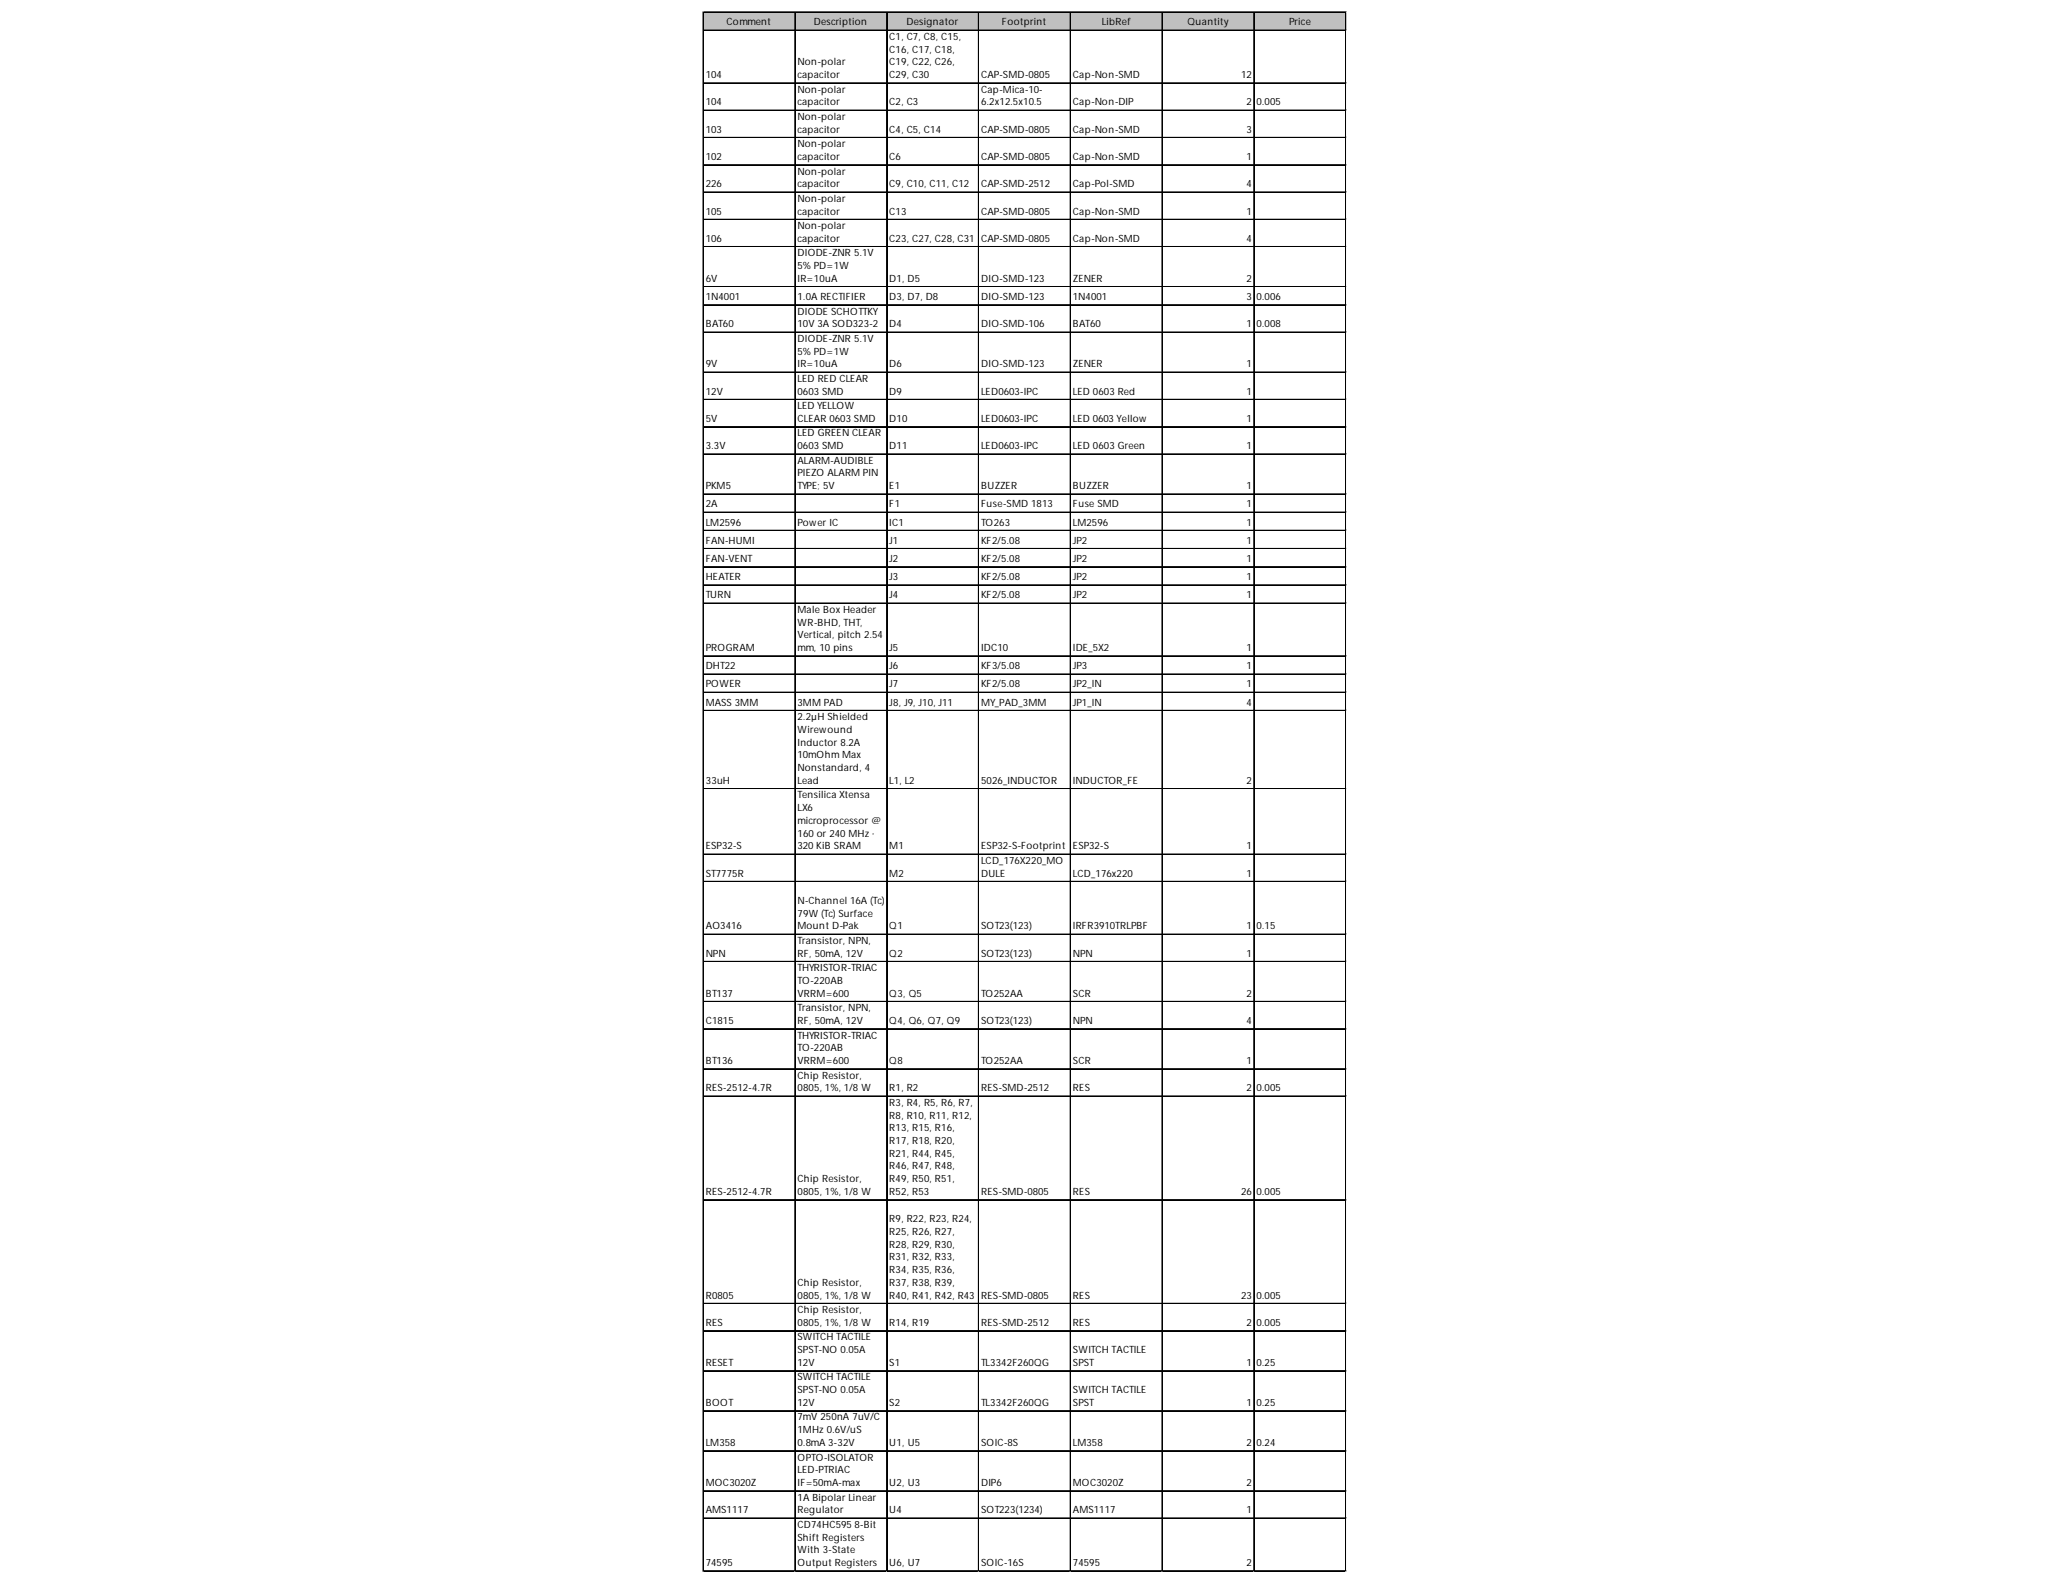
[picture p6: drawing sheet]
<svg xmlns="http://www.w3.org/2000/svg" width="279mm" height="216mm" viewBox="0 0 279 216" stroke-linecap="round" stroke-linejoin="round" font-family="sans-serif">
<defs><g id="words">
<g font-size="1.4">
<text x="98.9" y="3.5">Comment</text>
<text x="110.8" y="3.5">Description</text>
<text x="121.1" y="5.4">C1, C7, C8, C15,</text>
<text x="123.4" y="3.5">Designator</text>
<text x="136.4" y="3.5">Footprint</text>
<text x="150" y="3.5">LibRef</text>
<text x="161.7" y="3.5">Quantity</text>
<text x="175.5" y="3.5">Price</text>
<text x="96.1" y="10.6">104</text>
<text x="108.6" y="8.9">Non-polar</text>
<text x="108.6" y="10.6">capacitor</text>
<text x="121.1" y="7.2">C16, C17, C18,</text>
<text x="121.1" y="8.9">C19, C22, C26,</text>
<text x="121.1" y="10.6">C29, C30</text>
<text x="133.6" y="10.6">CAP-SMD-0805</text>
<text x="146.1" y="10.6">Cap-Non-SMD</text>
<text x="169" y="10.6">12</text>
<text x="96.1" y="14.3">104</text>
<text x="108.6" y="12.6">Non-polar</text>
<text x="108.6" y="14.3">capacitor</text>
<text x="108.6" y="16.3">Non-polar</text>
<text x="121.1" y="14.3">C2, C3</text>
<text x="133.6" y="12.6">Cap-Mica-10-</text>
<text x="133.6" y="14.3">6.2x12.5x10.5</text>
<text x="146.1" y="14.3">Cap-Non-DIP</text>
<text x="169.7" y="14.3">2</text>
<text x="171.1" y="14.3">0.005</text>
<text x="96.1" y="18.1">103</text>
<text x="96.1" y="21.8">102</text>
<text x="108.6" y="18.1">capacitor</text>
<text x="108.6" y="20">Non-polar</text>
<text x="108.6" y="21.8">capacitor</text>
<text x="108.6" y="23.8">Non-polar</text>
<text x="121.1" y="18.1">C4, C5, C14</text>
<text x="121.1" y="21.8">C6</text>
<text x="133.6" y="18.1">CAP-SMD-0805</text>
<text x="133.6" y="21.8">CAP-SMD-0805</text>
<text x="146.1" y="18.1">Cap-Non-SMD</text>
<text x="146.1" y="21.8">Cap-Non-SMD</text>
<text x="169.7" y="18.1">3</text>
<text x="169.7" y="21.8">1</text>
<text x="96.1" y="25.5">226</text>
<text x="96.1" y="29.2">105</text>
<text x="108.6" y="25.5">capacitor</text>
<text x="108.6" y="27.5">Non-polar</text>
<text x="108.6" y="29.2">capacitor</text>
<text x="121.1" y="25.5">C9, C10, C11, C12</text>
<text x="121.1" y="29.2">C13</text>
<text x="133.6" y="25.5">CAP-SMD-2512</text>
<text x="133.6" y="29.2">CAP-SMD-0805</text>
<text x="146.1" y="25.5">Cap-Pol-SMD</text>
<text x="146.1" y="29.2">Cap-Non-SMD</text>
<text x="169.7" y="25.5">4</text>
<text x="169.7" y="29.2">1</text>
<text x="96.1" y="32.9">106</text>
<text x="108.6" y="31.2">Non-polar</text>
<text x="108.6" y="32.9">capacitor</text>
<text x="108.6" y="34.9">DIODE-ZNR 5.1V</text>
<text x="121.1" y="32.9">C23, C27, C28, C31</text>
<text x="133.6" y="32.9">CAP-SMD-0805</text>
<text x="146.1" y="32.9">Cap-Non-SMD</text>
<text x="169.7" y="32.9">4</text>
<text x="96.1" y="38.4">6V</text>
<text x="96.1" y="40.8">1N4001</text>
<text x="108.6" y="36.6">5% PD=1W</text>
<text x="108.6" y="38.4">IR=10uA</text>
<text x="108.6" y="40.8">1.0A RECTIFIER</text>
<text x="121.1" y="38.4">D1, D5</text>
<text x="121.1" y="40.8">D3, D7, D8</text>
<text x="133.6" y="38.4">DIO-SMD-123</text>
<text x="133.6" y="40.8">DIO-SMD-123</text>
<text x="146.1" y="38.4">ZENER</text>
<text x="146.1" y="40.8">1N4001</text>
<text x="169.7" y="38.4">2</text>
<text x="169.7" y="40.8">3</text>
<text x="171.1" y="40.8">0.006</text>
<text x="96.1" y="44.6">BAT60</text>
<text x="108.6" y="42.8">DIODE SCHOTTKY</text>
<text x="108.6" y="44.6">10V 3A SOD323-2</text>
<text x="108.6" y="46.5">DIODE-ZNR 5.1V</text>
<text x="121.1" y="44.6">D4</text>
<text x="133.6" y="44.6">DIO-SMD-106</text>
<text x="146.1" y="44.6">BAT60</text>
<text x="169.7" y="44.6">1</text>
<text x="171.1" y="44.6">0.008</text>
<text x="96.1" y="50">9V</text>
<text x="96.1" y="53.7">12V</text>
<text x="108.6" y="48.3">5% PD=1W</text>
<text x="108.6" y="50">IR=10uA</text>
<text x="108.6" y="52">LED RED CLEAR</text>
<text x="108.6" y="53.7">0603 SMD</text>
<text x="121.1" y="50">D6</text>
<text x="121.1" y="53.7">D9</text>
<text x="133.6" y="50">DIO-SMD-123</text>
<text x="133.6" y="53.7">LED0603-IPC</text>
<text x="146.1" y="50">ZENER</text>
<text x="146.1" y="53.7">LED 0603 Red</text>
<text x="169.7" y="50">1</text>
<text x="169.7" y="53.7">1</text>
<text x="96.1" y="57.4">5V</text>
<text x="108.6" y="55.7">LED YELLOW</text>
<text x="108.6" y="57.4">CLEAR 0603 SMD</text>
<text x="108.6" y="59.4">LED GREEN CLEAR</text>
<text x="121.1" y="57.4">D10</text>
<text x="133.6" y="57.4">LED0603-IPC</text>
<text x="146.1" y="57.4">LED 0603 Yellow</text>
<text x="169.7" y="57.4">1</text>
<text x="96.1" y="61.1">3.3V</text>
<text x="108.6" y="61.1">0603 SMD</text>
<text x="108.6" y="63.1">ALARM-AUDIBLE</text>
<text x="108.6" y="64.9">PIEZO ALARM PIN</text>
<text x="121.1" y="61.1">D11</text>
<text x="133.6" y="61.1">LED0603-IPC</text>
<text x="146.1" y="61.1">LED 0603 Green</text>
<text x="169.7" y="61.1">1</text>
<text x="96.1" y="66.6">PKM5</text>
<text x="96.1" y="69.1">2A</text>
<text x="96.1" y="71.5">LM2596</text>
<text x="108.6" y="66.6">TYPE; 5V</text>
<text x="108.6" y="71.5">Power IC</text>
<text x="121.1" y="66.6">E1</text>
<text x="121.1" y="69.1">F1</text>
<text x="121.1" y="71.5">IC1</text>
<text x="133.6" y="66.6">BUZZER</text>
<text x="133.6" y="69.1">Fuse-SMD 1813</text>
<text x="133.6" y="71.5">TO263</text>
<text x="146.1" y="66.6">BUZZER</text>
<text x="146.1" y="69.1">Fuse SMD</text>
<text x="146.1" y="71.5">LM2596</text>
<text x="169.7" y="66.6">1</text>
<text x="169.7" y="69.1">1</text>
<text x="169.7" y="71.5">1</text>
<text x="96.1" y="74">FAN-HUMI</text>
<text x="96.1" y="76.5">FAN-VENT</text>
<text x="121.1" y="74">J1</text>
<text x="121.1" y="76.5">J2</text>
<text x="133.6" y="74">KF2/5.08</text>
<text x="133.6" y="76.5">KF2/5.08</text>
<text x="146.1" y="74">JP2</text>
<text x="146.1" y="76.5">JP2</text>
<text x="169.7" y="74">1</text>
<text x="169.7" y="76.5">1</text>
<text x="96.1" y="79">HEATER</text>
<text x="96.1" y="81.4">TURN</text>
<text x="108.6" y="83.4">Male Box Header</text>
<text x="121.1" y="79">J3</text>
<text x="121.1" y="81.4">J4</text>
<text x="133.6" y="79">KF2/5.08</text>
<text x="133.6" y="81.4">KF2/5.08</text>
<text x="146.1" y="79">JP2</text>
<text x="146.1" y="81.4">JP2</text>
<text x="169.7" y="79">1</text>
<text x="169.7" y="81.4">1</text>
<text x="96.1" y="88.6">PROGRAM</text>
<text x="108.6" y="85.2">WR-BHD, THT,</text>
<text x="108.6" y="86.9">Vertical, pitch 2.54</text>
<text x="108.6" y="88.6">mm, 10 pins</text>
<text x="121.1" y="88.6">J5</text>
<text x="133.6" y="88.6">IDC10</text>
<text x="146.1" y="88.6">IDE_5X2</text>
<text x="169.7" y="88.6">1</text>
<text x="96.1" y="91.1">DHT22</text>
<text x="96.1" y="93.6">POWER</text>
<text x="121.1" y="91.1">J6</text>
<text x="121.1" y="93.6">J7</text>
<text x="133.6" y="91.1">KF3/5.08</text>
<text x="133.6" y="93.6">KF2/5.08</text>
<text x="146.1" y="91.1">JP3</text>
<text x="146.1" y="93.6">JP2_IN</text>
<text x="169.7" y="91.1">1</text>
<text x="169.7" y="93.6">1</text>
<text x="96.1" y="96.1">MASS 3MM</text>
<text x="108.6" y="96.1">3MM PAD</text>
<text x="108.6" y="98">2.2µH Shielded</text>
<text x="108.6" y="99.8">Wirewound</text>
<text x="108.6" y="101.5">Inductor 8.2A</text>
<text x="121.1" y="96.1">J8, J9, J10, J11</text>
<text x="133.6" y="96.1">MY_PAD_3MM</text>
<text x="146.1" y="96.1">JP1_IN</text>
<text x="169.7" y="96.1">4</text>
<text x="96.1" y="106.7">33uH</text>
<text x="108.6" y="103.2">10mOhm Max</text>
<text x="108.6" y="105">Nonstandard, 4</text>
<text x="108.6" y="106.7">Lead</text>
<text x="121.1" y="106.7">L1, L2</text>
<text x="133.6" y="106.7">5026_INDUCTOR</text>
<text x="146.1" y="106.7">INDUCTOR_FE</text>
<text x="169.7" y="106.7">2</text>
<text x="108.6" y="108.7">Tensilica Xtensa</text>
<text x="108.6" y="110.4">LX6</text>
<text x="108.6" y="112.2">microprocessor @</text>
<text x="108.6" y="113.9">160 or 240 MHz ·</text>
<text x="96.1" y="115.6">ESP32-S</text>
<text x="96.1" y="119.3">ST7775R</text>
<text x="108.6" y="115.6">320 KiB SRAM</text>
<text x="121.1" y="115.6">M1</text>
<text x="121.1" y="119.3">M2</text>
<text x="133.6" y="115.6">ESP32-S-Footprint</text>
<text x="133.6" y="117.6">LCD_176X220_MO</text>
<text x="133.6" y="119.3">DULE</text>
<text x="146.1" y="115.6">ESP32-S</text>
<text x="146.1" y="119.3">LCD_176x220</text>
<text x="169.7" y="115.6">1</text>
<text x="169.7" y="119.3">1</text>
<text x="108.6" y="123">N-Channel 16A (Tc)</text>
<text x="108.6" y="124.8">79W (Tc) Surface</text>
<text x="96.1" y="126.5">AO3416</text>
<text x="96.1" y="130.2">NPN</text>
<text x="108.6" y="126.5">Mount D-Pak</text>
<text x="108.6" y="128.5">Transistor, NPN,</text>
<text x="108.6" y="130.2">RF, 50mA, 12V</text>
<text x="121.1" y="126.5">Q1</text>
<text x="121.1" y="130.2">Q2</text>
<text x="133.6" y="126.5">SOT23(123)</text>
<text x="133.6" y="130.2">SOT23(123)</text>
<text x="146.1" y="126.5">IRFR3910TRLPBF</text>
<text x="146.1" y="130.2">NPN</text>
<text x="169.7" y="126.5">1</text>
<text x="169.7" y="130.2">1</text>
<text x="171.1" y="126.5">0.15</text>
<text x="96.1" y="135.7">BT137</text>
<text x="108.6" y="132.2">THYRISTOR-TRIAC</text>
<text x="108.6" y="133.9">TO-220AB</text>
<text x="108.6" y="135.7">VRRM=600</text>
<text x="108.6" y="137.7">Transistor, NPN,</text>
<text x="121.1" y="135.7">Q3, Q5</text>
<text x="133.6" y="135.7">TO252AA</text>
<text x="146.1" y="135.7">SCR</text>
<text x="169.7" y="135.7">2</text>
<text x="96.1" y="139.4">C1815</text>
<text x="108.6" y="139.4">RF, 50mA, 12V</text>
<text x="108.6" y="141.4">THYRISTOR-TRIAC</text>
<text x="108.6" y="143.1">TO-220AB</text>
<text x="121.1" y="139.4">Q4, Q6, Q7, Q9</text>
<text x="133.6" y="139.4">SOT23(123)</text>
<text x="146.1" y="139.4">NPN</text>
<text x="169.7" y="139.4">4</text>
<text x="96.1" y="144.8">BT136</text>
<text x="96.1" y="148.6">RES-2512-4.7R</text>
<text x="108.6" y="144.8">VRRM=600</text>
<text x="108.6" y="146.8">Chip Resistor,</text>
<text x="108.6" y="148.6">0805, 1%, 1/8 W</text>
<text x="121.1" y="144.8">Q8</text>
<text x="121.1" y="148.6">R1, R2</text>
<text x="133.6" y="144.8">TO252AA</text>
<text x="133.6" y="148.6">RES-SMD-2512</text>
<text x="146.1" y="144.8">SCR</text>
<text x="146.1" y="148.6">RES</text>
<text x="169.7" y="144.8">1</text>
<text x="169.7" y="148.6">2</text>
<text x="171.1" y="148.6">0.005</text>
<text x="121.1" y="150.5">R3, R4, R5, R6, R7,</text>
<text x="121.1" y="152.3">R8, R10, R11, R12,</text>
<text x="121.1" y="154">R13, R15, R16,</text>
<text x="121.1" y="155.7">R17, R18, R20,</text>
<text x="108.6" y="160.9">Chip Resistor,</text>
<text x="121.1" y="157.5">R21, R44, R45,</text>
<text x="121.1" y="159.2">R46, R47, R48,</text>
<text x="121.1" y="160.9">R49, R50, R51,</text>
<text x="96.1" y="162.7">RES-2512-4.7R</text>
<text x="108.6" y="162.7">0805, 1%, 1/8 W</text>
<text x="121.1" y="162.7">R52, R53</text>
<text x="121.1" y="166.4">R9, R22, R23, R24,</text>
<text x="133.6" y="162.7">RES-SMD-0805</text>
<text x="146.1" y="162.7">RES</text>
<text x="169" y="162.7">26</text>
<text x="171.1" y="162.7">0.005</text>
<text x="121.1" y="168.1">R25, R26, R27,</text>
<text x="121.1" y="169.8">R28, R29, R30,</text>
<text x="121.1" y="171.6">R31, R32, R33,</text>
<text x="121.1" y="173.3">R34, R35, R36,</text>
<text x="96.1" y="176.8">R0805</text>
<text x="108.6" y="175">Chip Resistor,</text>
<text x="108.6" y="176.8">0805, 1%, 1/8 W</text>
<text x="108.6" y="178.8">Chip Resistor,</text>
<text x="121.1" y="175">R37, R38, R39,</text>
<text x="121.1" y="176.8">R40, R41, R42, R43</text>
<text x="133.6" y="176.8">RES-SMD-0805</text>
<text x="146.1" y="176.8">RES</text>
<text x="169" y="176.8">23</text>
<text x="171.1" y="176.8">0.005</text>
<text x="96.1" y="180.5">RES</text>
<text x="96.1" y="185.9">RESET</text>
<text x="108.6" y="180.5">0805, 1%, 1/8 W</text>
<text x="108.6" y="182.5">SWITCH TACTILE</text>
<text x="108.6" y="184.2">SPST-NO 0.05A</text>
<text x="108.6" y="185.9">12V</text>
<text x="121.1" y="180.5">R14, R19</text>
<text x="121.1" y="185.9">S1</text>
<text x="133.6" y="180.5">RES-SMD-2512</text>
<text x="133.6" y="185.9">TL3342F260QG</text>
<text x="146.1" y="180.5">RES</text>
<text x="146.1" y="184.2">SWITCH TACTILE</text>
<text x="146.1" y="185.9">SPST</text>
<text x="169.7" y="180.5">2</text>
<text x="169.7" y="185.9">1</text>
<text x="171.1" y="180.5">0.005</text>
<text x="171.1" y="185.9">0.25</text>
<text x="96.1" y="191.4">BOOT</text>
<text x="108.6" y="187.9">SWITCH TACTILE</text>
<text x="108.6" y="189.7">SPST-NO 0.05A</text>
<text x="108.6" y="191.4">12V</text>
<text x="121.1" y="191.4">S2</text>
<text x="133.6" y="191.4">TL3342F260QG</text>
<text x="146.1" y="189.7">SWITCH TACTILE</text>
<text x="146.1" y="191.4">SPST</text>
<text x="169.7" y="191.4">1</text>
<text x="171.1" y="191.4">0.25</text>
<text x="96.1" y="196.8">LM358</text>
<text x="108.6" y="193.4">7mV 250nA 7uV/C</text>
<text x="108.6" y="195.1">1MHz 0.6V/uS</text>
<text x="108.6" y="196.8">0.8mA 3-32V</text>
<text x="121.1" y="196.8">U1, U5</text>
<text x="133.6" y="196.8">SOIC-8S</text>
<text x="146.1" y="196.8">LM358</text>
<text x="169.7" y="196.8">2</text>
<text x="171.1" y="196.8">0.24</text>
<text x="96.1" y="202.3">MOC3020Z</text>
<text x="108.6" y="198.8">OPTO-ISOLATOR</text>
<text x="108.6" y="200.5">LED-PTRIAC</text>
<text x="108.6" y="202.3">IF=50mA-max</text>
<text x="121.1" y="202.3">U2, U3</text>
<text x="133.6" y="202.3">DIP6</text>
<text x="146.1" y="202.3">MOC3020Z</text>
<text x="169.7" y="202.3">2</text>
<text x="96.1" y="206">AMS1117</text>
<text x="108.6" y="204.3">1A Bipolar Linear</text>
<text x="108.6" y="206">Regulator</text>
<text x="108.6" y="208">CD74HC595 8-Bit</text>
<text x="108.6" y="209.7">Shift Registers</text>
<text x="121.1" y="206">U4</text>
<text x="133.6" y="206">SOT223(1234)</text>
<text x="146.1" y="206">AMS1117</text>
<text x="169.7" y="206">1</text>
<text x="96.1" y="213.2">74595</text>
<text x="108.6" y="211.4">With 3-State</text>
<text x="108.6" y="213.2">Output Registers</text>
<text x="121.1" y="213.2">U6, U7</text>
<text x="133.6" y="213.2">SOIC-16S</text>
<text x="146.1" y="213.2">74595</text>
<text x="169.7" y="213.2">2</text>
</g>
</g></defs>
<path d="M95.8 1.7h87.5v2.5h-87.5z" fill="#c0c0c0"/>
<g fill="none" stroke="#000" stroke-width=".14">
<path d="M95.7 1.6v212.3M95.8 1.6v212.3M95.8 1.6h87.5M95.8 1.7h87.5M95.8 4.1h87.5M95.8 11.3h87.5M95.8 15h87.5M95.8 18.7h87.5M95.8 18.8h87.5M108.2 1.7v212.2M108.3 1.7v212.2M120.7 1.7v212.2"/>
<path d="M120.8 1.7v212.2M133.2 1.7v212.2M133.3 1.7v212.2M145.7 1.7v212.2M145.8 1.7v212.2M158.2 1.7v212.2M158.3 1.7v212.2M170.7 1.7v212.2M170.8 1.7v212.2M183.2 1.7v212.2M183.3 1.7v212.2M95.8 22.4h87.5"/>
<path d="M95.8 22.5h87.5M95.8 26.1h87.5M95.8 26.2h87.5M95.8 29.8h87.5M95.8 29.9h87.5M95.8 33.6h87.5M95.8 39h87.5M95.8 39.1h87.5M95.8 41.5h87.5M95.8 45.2h87.5M95.8 45.3h87.5M95.8 50.6h87.5"/>
<path d="M95.8 50.7h87.5M95.8 54.4h87.5M95.8 58.1h87.5M95.8 61.8h87.5M95.8 67.2h87.5M95.8 67.3h87.5M95.8 69.7h87.5M95.8 69.8h87.5M95.8 72.2h87.5M95.8 74.7h87.5M95.8 77.1h87.5M95.8 77.2h87.5"/>
<path d="M95.8 79.6h87.5M95.8 79.7h87.5M95.8 82.1h87.5M95.8 89.3h87.5M95.8 91.7h87.5M95.8 91.8h87.5M95.8 94.2h87.5M95.8 94.3h87.5M95.8 96.7h87.5M95.8 96.8h87.5M95.8 107.3h87.5M95.8 107.4h87.5"/>
<path d="M95.8 116.3h87.5M95.8 120h87.5M95.8 127.1h87.5M95.8 127.2h87.5M95.8 130.9h87.5M95.8 136.3h87.5M95.8 136.4h87.5M95.8 140h87.5M95.8 140.1h87.5M95.8 145.5h87.5M95.8 149.2h87.5M95.8 163.3h87.5"/>
<path d="M95.8 163.4h87.5M95.8 177.4h87.5M95.8 177.5h87.5M95.8 181.1h87.5M95.8 181.2h87.5M95.8 186.6h87.5M95.8 192h87.5M95.8 192.1h87.5M95.8 197.5h87.5M95.8 202.9h87.5M95.8 203h87.5M95.8 206.6h87.5"/>
<path d="M95.8 206.7h87.5M95.8 213.8h87.5M95.8 213.9h87.5"/>
</g>
<path d="M95.7 213.9v.1" fill="none" stroke="#d4d4d4" stroke-width=".14"/>
<path d="M95.7 213.9l.1 .1z" fill="#d4d4d4"/>
<path d="M108.2 213.9v.1" fill="none" stroke="#d4d4d4" stroke-width=".14"/>
<path d="M108.2 213.9l.1 .1z" fill="#d4d4d4"/>
<path d="M120.7 213.9v.1" fill="none" stroke="#d4d4d4" stroke-width=".14"/>
<path d="M120.7 213.9l.1 .1z" fill="#d4d4d4"/>
<path d="M133.2 213.9v.1" fill="none" stroke="#d4d4d4" stroke-width=".14"/>
<path d="M133.2 213.9l.1 .1z" fill="#d4d4d4"/>
<path d="M145.7 213.9v.1" fill="none" stroke="#d4d4d4" stroke-width=".14"/>
<path d="M145.7 213.9l.1 .1z" fill="#d4d4d4"/>
<path d="M158.2 213.9v.1" fill="none" stroke="#d4d4d4" stroke-width=".14"/>
<path d="M158.2 213.9l.1 .1z" fill="#d4d4d4"/>
<path d="M170.7 213.9v.1" fill="none" stroke="#d4d4d4" stroke-width=".14"/>
<path d="M170.7 213.9l.1 .1z" fill="#d4d4d4"/>
<path d="M183.2 213.9v.1" fill="none" stroke="#d4d4d4" stroke-width=".14"/>
<path d="M183.2 213.9l.1 .1z" fill="#d4d4d4"/>
<path d="M183.3 1.6h.1" fill="none" stroke="#d4d4d4" stroke-width=".14"/>
<path d="M183.3 1.6l.1 .1z" fill="#d4d4d4"/>
<path d="M183.3 4.1h.1" fill="none" stroke="#d4d4d4" stroke-width=".14"/>
<path d="M183.3 4.1l.1 .1z" fill="#d4d4d4"/>
<path d="M183.3 11.3h.1" fill="none" stroke="#d4d4d4" stroke-width=".14"/>
<path d="M183.3 11.3l.1 .1z" fill="#d4d4d4"/>
<path d="M183.3 15h.1" fill="none" stroke="#d4d4d4" stroke-width=".14"/>
<path d="M183.3 15l.1 .1z" fill="#d4d4d4"/>
<path d="M183.3 18.7h.1" fill="none" stroke="#d4d4d4" stroke-width=".14"/>
<path d="M183.3 18.7l.1 .1z" fill="#d4d4d4"/>
<path d="M183.3 22.4h.1" fill="none" stroke="#d4d4d4" stroke-width=".14"/>
<path d="M183.3 22.4l.1 .1z" fill="#d4d4d4"/>
<path d="M183.3 26.1h.1" fill="none" stroke="#d4d4d4" stroke-width=".14"/>
<path d="M183.3 26.1l.1 .1z" fill="#d4d4d4"/>
<path d="M183.3 29.8h.1" fill="none" stroke="#d4d4d4" stroke-width=".14"/>
<path d="M183.3 29.8l.1 .2z" fill="#d4d4d4"/>
<path d="M183.3 33.6h.1" fill="none" stroke="#d4d4d4" stroke-width=".14"/>
<path d="M183.3 33.6l.1 .1z" fill="#d4d4d4"/>
<path d="M183.3 39h.1" fill="none" stroke="#d4d4d4" stroke-width=".14"/>
<path d="M183.3 39l.1 .1z" fill="#d4d4d4"/>
<path d="M183.3 41.5h.1" fill="none" stroke="#d4d4d4" stroke-width=".14"/>
<path d="M183.3 41.5l.1 .1z" fill="#d4d4d4"/>
<path d="M183.3 45.2h.1" fill="none" stroke="#d4d4d4" stroke-width=".14"/>
<path d="M183.3 45.2l.1 .1z" fill="#d4d4d4"/>
<path d="M183.3 50.6h.1" fill="none" stroke="#d4d4d4" stroke-width=".14"/>
<path d="M183.3 50.6l.1 .2z" fill="#d4d4d4"/>
<path d="M183.3 54.4h.1" fill="none" stroke="#d4d4d4" stroke-width=".14"/>
<path d="M183.3 54.4l.1 .1z" fill="#d4d4d4"/>
<path d="M183.3 58.1h.1" fill="none" stroke="#d4d4d4" stroke-width=".14"/>
<path d="M183.3 58.1l.1 .1z" fill="#d4d4d4"/>
<path d="M183.3 61.8h.1" fill="none" stroke="#d4d4d4" stroke-width=".14"/>
<path d="M183.3 61.8l.1 .1z" fill="#d4d4d4"/>
<path d="M183.3 67.2h.1" fill="none" stroke="#d4d4d4" stroke-width=".14"/>
<path d="M183.3 67.2l.1 .2z" fill="#d4d4d4"/>
<path d="M183.3 69.7h.1" fill="none" stroke="#d4d4d4" stroke-width=".14"/>
<path d="M183.3 69.7l.1 .1z" fill="#d4d4d4"/>
<path d="M183.3 72.2h.1" fill="none" stroke="#d4d4d4" stroke-width=".14"/>
<path d="M183.3 72.2l.1 .1z" fill="#d4d4d4"/>
<path d="M183.3 74.7h.1" fill="none" stroke="#d4d4d4" stroke-width=".14"/>
<path d="M183.3 74.7l.1 .1z" fill="#d4d4d4"/>
<path d="M183.3 77.1h.1" fill="none" stroke="#d4d4d4" stroke-width=".14"/>
<path d="M183.3 77.1l.1 .2z" fill="#d4d4d4"/>
<path d="M183.3 79.6h.1" fill="none" stroke="#d4d4d4" stroke-width=".14"/>
<path d="M183.3 79.6l.1 .1z" fill="#d4d4d4"/>
<path d="M183.3 82.1h.1" fill="none" stroke="#d4d4d4" stroke-width=".14"/>
<path d="M183.3 82.1l.1 .1z" fill="#d4d4d4"/>
<path d="M183.3 89.3h.1" fill="none" stroke="#d4d4d4" stroke-width=".14"/>
<path d="M183.3 89.3l.1 .1z" fill="#d4d4d4"/>
<path d="M183.3 91.7h.1" fill="none" stroke="#d4d4d4" stroke-width=".14"/>
<path d="M183.3 91.7l.1 .2z" fill="#d4d4d4"/>
<path d="M183.3 94.2h.1" fill="none" stroke="#d4d4d4" stroke-width=".14"/>
<path d="M183.3 94.2l.1 .1z" fill="#d4d4d4"/>
<path d="M183.3 96.7h.1" fill="none" stroke="#d4d4d4" stroke-width=".14"/>
<path d="M183.3 96.7l.1 .1z" fill="#d4d4d4"/>
<path d="M183.3 107.3h.1" fill="none" stroke="#d4d4d4" stroke-width=".14"/>
<path d="M183.3 107.3l.1 .2z" fill="#d4d4d4"/>
<path d="M183.3 116.3h.1" fill="none" stroke="#d4d4d4" stroke-width=".14"/>
<path d="M183.3 116.3l.1 .1z" fill="#d4d4d4"/>
<path d="M183.3 120h.1" fill="none" stroke="#d4d4d4" stroke-width=".14"/>
<path d="M183.3 120l.1 .1z" fill="#d4d4d4"/>
<path d="M183.3 127.1h.1" fill="none" stroke="#d4d4d4" stroke-width=".14"/>
<path d="M183.3 127.1l.1 .2z" fill="#d4d4d4"/>
<path d="M183.3 130.9h.1" fill="none" stroke="#d4d4d4" stroke-width=".14"/>
<path d="M183.3 130.9l.1 .1z" fill="#d4d4d4"/>
<path d="M183.3 136.3h.1" fill="none" stroke="#d4d4d4" stroke-width=".14"/>
<path d="M183.3 136.3l.1 .1z" fill="#d4d4d4"/>
<path d="M183.3 140h.1" fill="none" stroke="#d4d4d4" stroke-width=".14"/>
<path d="M183.3 140l.1 .1z" fill="#d4d4d4"/>
<path d="M183.3 145.5h.1" fill="none" stroke="#d4d4d4" stroke-width=".14"/>
<path d="M183.3 145.5l.1 .1z" fill="#d4d4d4"/>
<path d="M183.3 149.2h.1" fill="none" stroke="#d4d4d4" stroke-width=".14"/>
<path d="M183.3 149.2l.1 .1z" fill="#d4d4d4"/>
<path d="M183.3 163.3h.1" fill="none" stroke="#d4d4d4" stroke-width=".14"/>
<path d="M183.3 163.3l.1 .1z" fill="#d4d4d4"/>
<path d="M183.3 177.4h.1" fill="none" stroke="#d4d4d4" stroke-width=".14"/>
<path d="M183.3 177.4l.1 .1z" fill="#d4d4d4"/>
<path d="M183.3 181.1h.1" fill="none" stroke="#d4d4d4" stroke-width=".14"/>
<path d="M183.3 181.1l.1 .2z" fill="#d4d4d4"/>
<path d="M183.3 186.6h.1" fill="none" stroke="#d4d4d4" stroke-width=".14"/>
<path d="M183.3 186.6l.1 .1z" fill="#d4d4d4"/>
<path d="M183.3 192h.1" fill="none" stroke="#d4d4d4" stroke-width=".14"/>
<path d="M183.3 192l.1 .1z" fill="#d4d4d4"/>
<path d="M183.3 197.5h.1" fill="none" stroke="#d4d4d4" stroke-width=".14"/>
<path d="M183.3 197.5l.1 .1z" fill="#d4d4d4"/>
<path d="M183.3 202.9h.1" fill="none" stroke="#d4d4d4" stroke-width=".14"/>
<path d="M183.3 202.9l.1 .1z" fill="#d4d4d4"/>
<path d="M183.3 206.6h.1" fill="none" stroke="#d4d4d4" stroke-width=".14"/>
<path d="M183.3 206.6l.1 .2z" fill="#d4d4d4"/>
<path d="M183.3 213.8h.1" fill="none" stroke="#d4d4d4" stroke-width=".14"/>
<path d="M183.3 213.8l.1 .1z" fill="#d4d4d4"/>
<use href="#words"/>
</svg>
